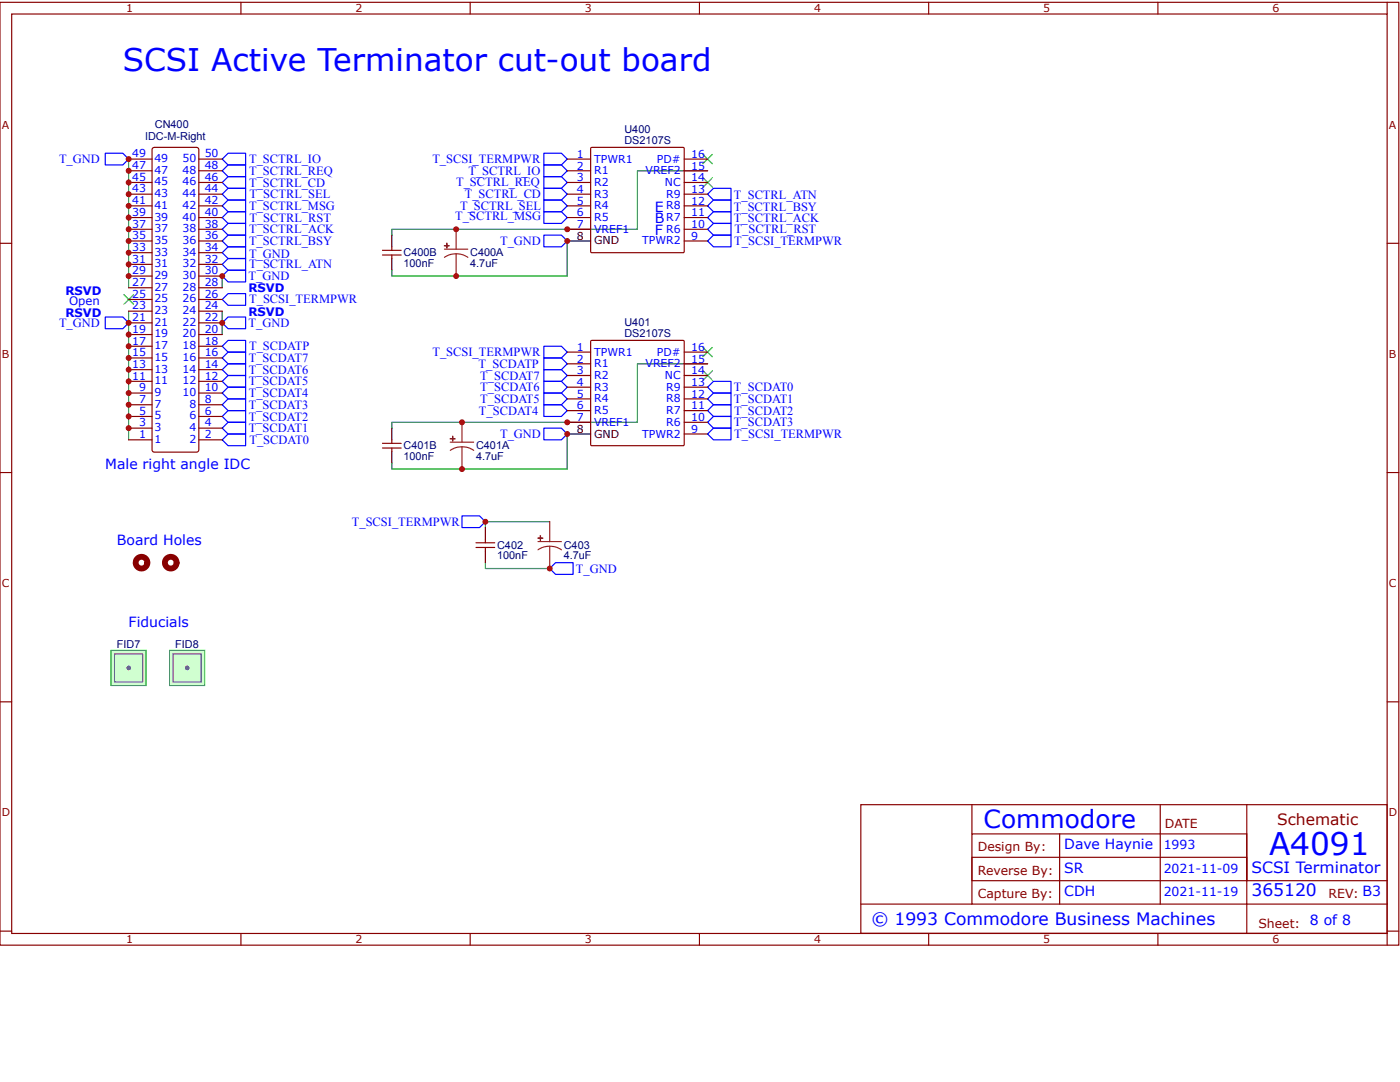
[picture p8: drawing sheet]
<svg xmlns="http://www.w3.org/2000/svg" width="279mm" height="216mm" viewBox="0 0 279 216" stroke-linecap="round" stroke-linejoin="round" font-family="sans-serif">
<defs><g id="words">
<g font-size="6.2" fill="#00f">
<text x="24.5" y="14.2">SCSI Active Terminator cut-out board</text>
<text x="253.3" y="170.6">A4091</text>
</g>
<text font-size="5" fill="#00f" x="196.3" y="165.2">Commodore</text>
<g font-size="3.4" fill="#00f">
<text x="249.8" y="178.8">365120</text>
<text x="173.9" y="184.6">© 1993 Commodore Business Machines</text>
</g>
<text font-size="3.1" fill="#800" x="254.9" y="164.5">Schematic</text>
<text font-size="3.1" fill="#00f" x="249.8" y="174.1">SCSI Terminator</text>
<g font-size="2.8" fill="#00f">
<text x="130.7" y="42.3">E</text>
<text x="130.7" y="46.9">F</text>
<text x="130.7" y="44.6">B</text>
<text x="21" y="93.6">Male right angle IDC</text>
<text x="23.3" y="108.8">Board Holes</text>
<text x="25.7" y="125.1">Fiducials</text>
<text x="212.4" y="169.5">Dave Haynie</text>
<text x="212.4" y="178.8">CDH</text>
<text x="212.4" y="174.1">SR</text>
</g>
<g font-size="2.5" fill="#00f">
<text x="11.8" y="32.6">T_GND</text>
<text x="49.7" y="32.6">T_SCTRL_IO</text>
<text x="49.7" y="34.9">T_SCTRL_REQ</text>
<text x="86.3" y="32.6">T_SCSI_TERMPWR</text>
<text x="93.5" y="34.9">T_SCTRL_IO</text>
<text x="49.7" y="37.3">T_SCTRL_CD</text>
<text x="49.7" y="41.9">T_SCTRL_MSG</text>
<text x="49.8" y="39.6">T_SCTRL_SEL</text>
<text x="91" y="37.1">T_SCTRL_REQ</text>
<text x="91.8" y="41.9">T_SCTRL_SEL</text>
<text x="92.8" y="39.6">T_SCTRL_CD</text>
<text x="146.5" y="39.8">T_SCTRL_ATN</text>
<text x="49.7" y="46.6">T_SCTRL_ACK</text>
<text x="49.8" y="44.2">T_SCTRL_RST</text>
<text x="90.9" y="44">T_SCTRL_MSG</text>
<text x="146.5" y="42.1">T_SCTRL_BSY</text>
<text x="146.5" y="44.2">T_SCTRL_ACK</text>
<text x="146.6" y="46.6">T_SCTRL_RST</text>
<text x="49.7" y="48.9">T_SCTRL_BSY</text>
<text x="49.7" y="51.5">T_GND</text>
<text x="49.7" y="53.6">T_SCTRL_ATN</text>
<text x="99.8" y="48.9">T_GND</text>
<text x="146.5" y="48.9">T_SCSI_TERMPWR</text>
<text x="49.6" y="55.9">T_GND</text>
<text x="11.8" y="65.3">T_GND</text>
<text x="49.6" y="65.3">T_GND</text>
<text x="49.7" y="60.5">T_SCSI_TERMPWR</text>
<text x="49.7" y="69.9">T_SCDATP</text>
<text x="86.3" y="71.1">T_SCSI_TERMPWR</text>
<text x="49.6" y="72.2">T_SCDAT7</text>
<text x="49.6" y="74.6">T_SCDAT6</text>
<text x="49.6" y="76.9">T_SCDAT5</text>
<text x="95.5" y="73.4">T_SCDATP</text>
<text x="95.8" y="75.7">T_SCDAT7</text>
<text x="49.6" y="81.6">T_SCDAT3</text>
<text x="49.6" y="83.9">T_SCDAT2</text>
<text x="49.6" y="79.2">T_SCDAT4</text>
<text x="95.6" y="82.8">T_SCDAT4</text>
<text x="95.8" y="78.1">T_SCDAT6</text>
<text x="95.8" y="80.4">T_SCDAT5</text>
<text x="146.5" y="78.1">T_SCDAT0</text>
<text x="146.5" y="80.4">T_SCDAT1</text>
<text x="146.5" y="82.7">T_SCDAT2</text>
<text x="49.6" y="86.3">T_SCDAT1</text>
<text x="49.8" y="88.6">T_SCDAT0</text>
<text x="99.8" y="87.4">T_GND</text>
<text x="146.5" y="85">T_SCDAT3</text>
<text x="146.5" y="87.4">T_SCSI_TERMPWR</text>
<text x="70.2" y="104.9">T_SCSI_TERMPWR</text>
<text x="114.9" y="114.3">T_GND</text>
<text x="232.2" y="169.5">1993</text>
<text x="232.2" y="174.1">2021-11-09</text>
<text x="232.2" y="178.8">2021-11-19</text>
</g>
<g font-size="2.5" fill="#800">
<text x="232.5" y="165.2">DATE</text>
<text x="195.1" y="169.9">Design By:</text>
<text x="195.1" y="179.2">Capture By:</text>
<text x="195.1" y="174.6">Reverse By:</text>
<text x="265.2" y="179.2">REV: B3</text>
<text x="251.2" y="185.1">Sheet: 8 of 8</text>
</g>
<g font-size="2.3" fill="#00f">
<text x="13.1" y="58.8">RSVD</text>
<text x="49.6" y="58.4">RSVD</text>
<text x="13.1" y="63.3">RSVD</text>
<text x="13.8" y="60.9">Open</text>
<text x="49.6" y="63">RSVD</text>
</g>
<g font-size="2.2" fill="#800">
<text x="25.2" y="2.4">1</text>
<text x="71" y="2.4">2</text>
<text x="116.7" y="2.4">3</text>
<text x="162.5" y="2.4">4</text>
<text x="208.2" y="2.4">5</text>
<text x="254" y="2.4">6</text>
<text x=".4" y="25.7">A</text>
<text x="277.2" y="25.7">A</text>
<text x=".4" y="71.4">B</text>
<text x="277.2" y="71.4">B</text>
<text x=".4" y="117.2">C</text>
<text x="277.2" y="117.2">C</text>
<text x=".4" y="162.9">D</text>
<text x="277.2" y="162.9">D</text>
<text x="25.2" y="188.2">1</text>
<text x="71" y="188.2">2</text>
<text x="116.7" y="188.2">3</text>
<text x="162.5" y="188.2">4</text>
<text x="208.2" y="188.2">5</text>
<text x="254" y="188.2">6</text>
</g>
<g font-size="2.2" fill="#000080">
<text x="29" y="27.8">IDC-M-Right</text>
<text x="30.9" y="25.5">CN400</text>
<text x="124.6" y="28.7">DS2107S</text>
<text x="124.6" y="26.5">U400</text>
<text x="80.5" y="53.4">100nF</text>
<text x="80.5" y="51.1">C400B</text>
<text x="93.8" y="53.4">4.7uF</text>
<text x="93.8" y="51.1">C400A</text>
<text x="124.6" y="65">U401</text>
<text x="124.6" y="67.2">DS2107S</text>
<text x="80.5" y="89.7">C401B</text>
<text x="95" y="89.7">C401A</text>
<text x="80.5" y="91.9">100nF</text>
<text x="95" y="91.9">4.7uF</text>
<text x="99.2" y="111.6">100nF</text>
<text x="99.2" y="109.6">C402</text>
<text x="112.5" y="111.6">4.7uF</text>
<text x="112.5" y="109.5">C403</text>
<text x="23.3" y="129.4">FID7</text>
<text x="35" y="129.4">FID8</text>
</g>
<g font-size="2.2" fill="#00f">
<text x="26.4" y="33.7">47</text>
<text x="26.4" y="31.4">49</text>
<text x="30.8" y="34.7">47</text>
<text x="30.8" y="32.3">49</text>
<text x="36.4" y="34.7">48</text>
<text x="36.4" y="32.3">50</text>
<text x="40.8" y="33.7">48</text>
<text x="40.8" y="31.4">50</text>
<text x="115.1" y="31.5">1</text>
<text x="115.1" y="33.8">2</text>
<text x="118.6" y="32.4">TPWR1</text>
<text x="118.6" y="34.8">R1</text>
<text x="128.8" y="34.8">VREF2</text>
<text x="131.1" y="32.4">PD#</text>
<text x="137.9" y="33.8">15</text>
<text x="137.9" y="31.5">16</text>
<text x="26.4" y="40.7">41</text>
<text x="26.4" y="38.4">43</text>
<text x="26.4" y="36.1">45</text>
<text x="30.8" y="41.7">41</text>
<text x="30.8" y="39.3">43</text>
<text x="30.8" y="37">45</text>
<text x="36.4" y="41.7">42</text>
<text x="36.4" y="39.3">44</text>
<text x="36.4" y="37">46</text>
<text x="40.8" y="40.7">42</text>
<text x="40.8" y="38.4">44</text>
<text x="40.8" y="36.1">46</text>
<text x="115.1" y="36.2">3</text>
<text x="115.1" y="38.5">4</text>
<text x="115.1" y="40.8">5</text>
<text x="118.6" y="37.1">R2</text>
<text x="118.6" y="39.4">R3</text>
<text x="118.6" y="41.8">R4</text>
<text x="132.7" y="37.1">NC</text>
<text x="133" y="41.8">R8</text>
<text x="133" y="39.4">R9</text>
<text x="137.9" y="36.2">14</text>
<text x="137.9" y="40.8">12</text>
<text x="137.9" y="38.5">13</text>
<text x="26.4" y="47.7">35</text>
<text x="26.4" y="45.4">37</text>
<text x="26.4" y="43.1">39</text>
<text x="30.8" y="46.3">37</text>
<text x="30.8" y="44">39</text>
<text x="36.4" y="46.3">38</text>
<text x="36.4" y="44">40</text>
<text x="40.8" y="47.7">36</text>
<text x="40.8" y="45.4">38</text>
<text x="40.8" y="43.1">40</text>
<text x="115.1" y="43.2">6</text>
<text x="115.1" y="45.5">7</text>
<text x="118.6" y="44.1">R5</text>
<text x="118.6" y="46.5">VREF1</text>
<text x="133" y="46.5">R6</text>
<text x="133" y="44.1">R7</text>
<text x="137.9" y="47.9">9</text>
<text x="137.9" y="45.5">10</text>
<text x="137.9" y="43.2">11</text>
<text x="26.4" y="52.4">31</text>
<text x="26.4" y="50.1">33</text>
<text x="30.8" y="53.3">31</text>
<text x="30.8" y="51">33</text>
<text x="30.8" y="48.7">35</text>
<text x="36.4" y="53.3">32</text>
<text x="36.4" y="51">34</text>
<text x="36.4" y="48.7">36</text>
<text x="40.8" y="52.4">32</text>
<text x="40.8" y="50.1">34</text>
<text x="128.1" y="48.8">TPWR2</text>
<text x="26.4" y="59.4">25</text>
<text x="26.4" y="57.1">27</text>
<text x="26.4" y="54.7">29</text>
<text x="30.8" y="58">27</text>
<text x="30.8" y="55.7">29</text>
<text x="36.4" y="58">28</text>
<text x="36.4" y="55.7">30</text>
<text x="40.8" y="59.4">26</text>
<text x="40.8" y="57.1">28</text>
<text x="40.8" y="54.7">30</text>
<text x="26.4" y="64.1">21</text>
<text x="26.4" y="61.7">23</text>
<text x="30.8" y="65">21</text>
<text x="30.8" y="62.7">23</text>
<text x="30.8" y="60.3">25</text>
<text x="36.4" y="65">22</text>
<text x="36.4" y="62.7">24</text>
<text x="36.4" y="60.3">26</text>
<text x="40.8" y="64.1">22</text>
<text x="40.8" y="61.7">24</text>
<text x="26.4" y="71.1">15</text>
<text x="26.4" y="68.7">17</text>
<text x="26.4" y="66.4">19</text>
<text x="30.8" y="69.7">17</text>
<text x="30.8" y="67.3">19</text>
<text x="36.4" y="69.7">18</text>
<text x="36.4" y="67.3">20</text>
<text x="40.8" y="71.1">16</text>
<text x="40.8" y="68.7">18</text>
<text x="40.8" y="66.4">20</text>
<text x="115.1" y="70">1</text>
<text x="118.6" y="71">TPWR1</text>
<text x="131.1" y="71">PD#</text>
<text x="137.9" y="70">16</text>
<text x="26.4" y="75.7">11</text>
<text x="26.4" y="73.4">13</text>
<text x="30.8" y="76.7">11</text>
<text x="30.8" y="74.3">13</text>
<text x="30.8" y="72">15</text>
<text x="36.4" y="76.7">12</text>
<text x="36.4" y="74.3">14</text>
<text x="36.4" y="72">16</text>
<text x="40.8" y="75.7">12</text>
<text x="40.8" y="73.4">14</text>
<text x="115.1" y="72.4">2</text>
<text x="115.1" y="74.7">3</text>
<text x="115.1" y="77">4</text>
<text x="118.6" y="73.3">R1</text>
<text x="118.6" y="75.6">R2</text>
<text x="118.6" y="78">R3</text>
<text x="128.8" y="73.3">VREF2</text>
<text x="132.7" y="75.6">NC</text>
<text x="133" y="78">R9</text>
<text x="137.9" y="74.7">14</text>
<text x="137.9" y="77">13</text>
<text x="137.9" y="72.4">15</text>
<text x="27.8" y="82.7">5</text>
<text x="27.8" y="80.4">7</text>
<text x="27.8" y="78.1">9</text>
<text x="30.8" y="83.7">5</text>
<text x="30.8" y="81.3">7</text>
<text x="30.8" y="79">9</text>
<text x="36.4" y="79">10</text>
<text x="37.8" y="83.7">6</text>
<text x="37.8" y="81.3">8</text>
<text x="40.8" y="82.7">6</text>
<text x="40.8" y="80.4">8</text>
<text x="40.8" y="78.1">10</text>
<text x="115.1" y="79.4">5</text>
<text x="115.1" y="81.7">6</text>
<text x="118.6" y="80.3">R4</text>
<text x="118.6" y="82.6">R5</text>
<text x="133" y="82.6">R7</text>
<text x="133" y="80.3">R8</text>
<text x="137.9" y="81.7">11</text>
<text x="137.9" y="79.4">12</text>
<text x="27.8" y="87.4">1</text>
<text x="27.8" y="85.1">3</text>
<text x="30.8" y="88.3">1</text>
<text x="30.8" y="86">3</text>
<text x="37.8" y="88.3">2</text>
<text x="37.8" y="86">4</text>
<text x="40.8" y="87.4">2</text>
<text x="40.8" y="85.1">4</text>
<text x="115.1" y="84">7</text>
<text x="118.6" y="85">VREF1</text>
<text x="128.1" y="87.3">TPWR2</text>
<text x="133" y="85">R6</text>
<text x="137.9" y="86.4">9</text>
<text x="137.9" y="84">10</text>
</g>
<g font-size="2.2">
<text x="115.1" y="47.9">8</text>
<text x="118.6" y="48.8">GND</text>
<text x="115.1" y="86.4">8</text>
<text x="118.6" y="87.3">GND</text>
</g>
</g></defs>
<g fill="none" stroke="#800" stroke-width=".23">
<path d="M0 .5h279.2v188.1h-279.2zM2.3 2.8h274.5v183.5h-274.5zM48.1 .5v2.3M93.8 .5v2.3M139.6 .5v2.3M185.3 .5v2.3M231.1 .5v2.3M276.8 .5v2.3M0 48.5h2.3M276.8 48.5h2.4M113.2 70.3h4.7M113.2 72.6h4.7"/>
<path d="M113.2 74.9h4.7M113.2 77.3h4.7M113.2 79.6h4.7M117.9 68h18.6v20.9h-18.6zM136.5 70.3h4.7M136.5 72.6h4.7M136.5 74.9h4.7M136.5 77.3h4.7M136.5 79.6h4.7M0 94.3h2.3M113.2 81.9h4.7M113.2 84.3h4.7"/>
<path d="M136.5 81.9h4.7M136.5 84.3h4.7M136.5 86.6h4.7M276.8 94.3h2.4M0 140h2.3M276.8 140h2.4M171.8 160.6h105v25.6h-105zM194 166.4h54.8v14h-54.8zM194 171.1h54.8v4.6h-54.8zM194 160.6v5.8M211.5 166.4v14M231.5 160.6v19.8"/>
<path d="M248.8 160.6v15.1h28M0 185.8h2.3M48.1 186.3v2.3M93.8 186.3v2.3M139.6 186.3v2.3M171.8 180.4h22.2M185.3 186.3v2.3M231.1 186.3v2.3M276.8 186.3v2.3M276.8 185.8h2.4M276.8 180.4h-28v5.8"/>
</g>
<g fill="#000">
<path d="M140.3 35.5l1.9 1.8zM142.2 35.5l-1.9 1.8z"/>
<path d="M140.3 30.8l1.9 1.9zM142.2 30.8l-1.9 1.9z"/>
<path d="M24.7 60.7l1.9-1.9zM24.7 58.8l1.9 1.9z"/>
<path d="M140.3 69.3l1.9 1.9zM142.2 69.3l-1.9 1.9z"/>
<path d="M142.2 74l-1.9 1.9zM140.3 74l1.9 1.9z"/>
</g>
<path d="M140.3 35.5l1.9 1.8M140.3 30.8l1.9 1.9M142.2 35.5l-1.9 1.8M142.2 30.8l-1.9 1.9M24.7 58.8l1.9 1.9M26.6 58.8l-1.9 1.9M140.3 74l1.9 1.9M140.3 69.3l1.9 1.9M142.2 74l-1.9 1.9M142.2 69.3l-1.9 1.9" fill="none" stroke="#3c3" stroke-width=".23"/>
<g fill="none" stroke="#00f" stroke-width=".23">
<path d="M21 30.6h3.5l1.2 1.1-1.2 1.2h-3.5zM44.3 36.4l1.2-1.2h3.5v2.4h-3.5zM44.3 38.7l1.2-1.1h3.5v2.3h-3.5zM45.5 30.6h3.5v2.3h-3.5l-1.2-1.2zM45.5 32.9h3.5v2.3h-3.5l-1.2-1.1zM108.5 39.9h3.5l1.2 1.2-1.2 1.1h-3.5zM108.5 30.6h3.5l1.2 1.1-1.2 1.2h-3.5zM108.5 37.6h3.5l1.2 1.1-1.2 1.2h-3.5zM108.5 35.2h3.5l1.2 1.2-1.2 1.2h-3.5zM108.5 32.9h3.5l1.2 1.2-1.2 1.1h-3.5zM142.4 39.9h3.5v2.3h-3.5l-1.2-1.1zM142.4 37.6h3.5v2.3h-3.5l-1.2-1.2z"/>
<path d="M44.3 59.8l1.2-1.2h3.5v2.3h-3.5zM44.3 43.4l1.2-1.2h3.5v2.4h-3.5zM44.3 41.1l1.2-1.2h3.5v2.3h-3.5zM45.5 51.6h3.5v2.3h-3.5l-1.2-1.1zM45.5 44.6h3.5v2.3h-3.5l-1.2-1.2zM45.5 46.9h3.5v2.4h-3.5l-1.2-1.2zM45.5 49.3h3.5v2.3h-3.5l-1.2-1.2zM45.5 53.9h3.5v2.4h-3.5l-1.2-1.2zM108.5 46.9h3.5l1.2 1.2-1.2 1.2h-3.5zM108.5 42.2h3.5l1.2 1.2-1.2 1.2h-3.5zM142.4 46.9h3.5v2.4h-3.5l-1.2-1.2zM142.4 44.6h3.5v2.3h-3.5l-1.2-1.2z"/>
<path d="M142.4 42.2h3.5v2.4h-3.5l-1.2-1.2zM21 63.3h3.5l1.2 1.1-1.2 1.2h-3.5zM45.5 67.9h3.5v2.4h-3.5l-1.2-1.2zM45.5 70.3h3.5v2.3h-3.5l-1.2-1.2zM45.5 72.6h3.5v2.3h-3.5l-1.2-1.1zM45.5 74.9h3.5v2.4h-3.5l-1.2-1.2zM45.5 77.3h3.5v2.3h-3.5l-1.2-1.2zM45.5 79.6h3.5v2.3h-3.5l-1.2-1.1zM45.5 63.3h3.5v2.3h-3.5l-1.2-1.2zM108.5 78.4h3.5l1.2 1.2-1.2 1.2h-3.5zM108.5 76.1h3.5l1.2 1.2-1.2 1.1h-3.5zM108.5 73.8h3.5l1.2 1.1-1.2 1.2h-3.5z"/>
<path d="M108.5 69.1h3.5l1.2 1.2-1.2 1.1h-3.5zM108.5 71.4h3.5l1.2 1.2-1.2 1.2h-3.5zM141.2 77.3l1.2-1.2h3.5v2.3h-3.5zM142.4 78.4h3.5v2.4h-3.5l-1.2-1.2zM45.5 81.9h3.5v2.4h-3.5l-1.2-1.2zM45.5 84.3h3.5v2.3h-3.5l-1.2-1.2zM45.5 86.6h3.5v2.3h-3.5l-1.2-1.1zM108.5 85.4h3.5l1.2 1.2-1.2 1.2h-3.5zM108.5 80.8h3.5l1.2 1.1-1.2 1.2h-3.5zM141.2 84.3l1.2-1.2h3.5v2.3h-3.5zM141.2 81.9l1.2-1.1h3.5v2.3h-3.5zM142.4 85.4h3.5v2.4h-3.5l-1.2-1.2z"/>
<path d="M92.2 102.9h3.5l1.2 1.2-1.2 1.2h-3.5zM109.7 113.4l1.2-1.1h3.5v2.3h-3.5z"/>
</g>
<path d="M25.7 31.7v25.7M141.2 34.1h-14v11.6h-49v1.2M44.3 55.1v2.3M113.2 48.1v7h-35v-1.2M25.7 62.1v25.7M44.3 62.1v4.7M141.2 72.6h-14v11.7h-49v1.1M113.2 86.6v7h-35v-1.2M96.9 112.3v1.1h12.8M109.7 104.1h-12.8v1.2" fill="none" stroke="#080" stroke-width=".23"/>
<path d="M113.2 86.6h4.7" fill="none" stroke="#000" stroke-width=".23"/>
<path d="M89.9 88.2h4.6M92.2 89.2a3.8 3.8 0 0 1 2.3 .7M92.2 89.2a3.8 3.8 0 0 0-2.3 .7M92.2 84.3v3.9M92.2 89.2v4.4" fill="none" stroke="#8d2323" stroke-width=".23"/>
<path d="M89.9 87.5l.9 .1z" fill="#8d2323"/>
<path d="M89.9 87.5l.9 .1z" fill="none" stroke="#8d2323" stroke-width=".23"/>
<path d="M90.3 87.1l.1 .9z" fill="#8d2323"/>
<path d="M88.7 49.7h4.7M91 50.7a3.8 3.8 0 0 1 2.4 .7M91 50.7a3.8 3.8 0 0 0-2.3 .7M91 45.7v4M91 50.7v4.4M90.3 87.1l.1 .9z" fill="none" stroke="#8d2323" stroke-width=".23"/>
<path d="M76.3 89.4h3.8M76.3 88.5h3.8M78.2 87.8v.7M78.2 89.4v.7" fill="none" stroke="#800" stroke-width=".23"/>
<path d="M78.2 85.4v2.4M78.2 90.1v2.3" fill="none" stroke="#000" stroke-width=".23"/>
<path d="M88.7 49h.9z" fill="#8d2323"/>
<path d="M88.7 49h.9z" fill="none" stroke="#8d2323" stroke-width=".23"/>
<path d="M89.2 48.6v.9z" fill="#8d2323"/>
<path d="M89.2 48.6v.9zM107.4 108.1h4.6M109.7 109a3.8 3.8 0 0 1 2.3 .7M109.7 109a3.8 3.8 0 0 0-2.3 .7M109.7 104.1v4M109.7 109v4.4" fill="none" stroke="#8d2323" stroke-width=".23"/>
<g fill="none" stroke="#800" stroke-width=".23">
<path d="M113.2 31.7h4.7M113.2 34.1h4.7M113.2 36.4h4.7M113.2 38.7h4.7M117.9 29.5h18.6v20.8h-18.6zM136.5 31.7h4.7M136.5 34.1h4.7M136.5 36.4h4.7M136.5 38.7h4.7M76.3 50.9h3.8M76.3 50h3.8M78.2 49.3v.7"/>
<path d="M78.2 50.9v.7M113.2 41.1h4.7M113.2 43.4h4.7M113.2 45.7h4.7M136.5 41.1h4.7M136.5 43.4h4.7M136.5 45.7h4.7M136.5 48.1h4.7M95 109.2h3.7M95 108.3h3.7M96.9 107.6v.7M96.9 109.2v.7"/>
</g>
<path d="M78.2 46.9v2.4M78.2 51.6v2.3M113.2 48.1h4.7M96.9 105.3v2.3M96.9 109.9v2.4" fill="none" stroke="#000" stroke-width=".23"/>
<path d="M107.4 107.4h.9z" fill="#8d2323"/>
<path d="M107.4 107.4h.9z" fill="none" stroke="#8d2323" stroke-width=".23"/>
<path d="M107.8 106.9l.1 .9z" fill="#8d2323"/>
<path d="M107.8 106.9l.1 .9z" fill="none" stroke="#8d2323" stroke-width=".23"/>
<path d="M29.4 112.3a1.17 1.17 0 0 0-1.7-1.1 1.17 1.17 0 0 0-.1 2 1.17 1.17 0 0 0 1.8-.8M35.2 112.3a1.17 1.17 0 0 0-1.7-1.1 1.17 1.17 0 0 0-.1 2 1.17 1.17 0 0 0 1.8-.8" fill="none" stroke="#840000" stroke-width="1.2"/>
<g fill="none" stroke="#800" stroke-width=".23">
<path d="M25.7 38.7h4.6M25.7 36.4h4.6M25.7 34.1h4.6M25.7 31.7h4.6M30.5 29.5l.3-.1h8.4l.3 .1 .2 .3v59.9l-.1 .3-.3 .2h-8.5l-.2-.1-.2-.3-.1-59.9zM39.7 38.7h4.6M39.7 36.4h4.6M39.7 34.1h4.6M39.7 31.7h4.6M25.7 59.8h4.6M25.7 57.4h4.6M25.7 55.1h4.6"/>
<path d="M25.7 52.8h4.6M25.7 50.4h4.6M25.7 48.1h4.6M25.7 45.7h4.6M25.7 43.4h4.6M25.7 41.1h4.6M39.7 59.8h4.6M39.7 57.4h4.6M39.7 55.1h4.6M39.7 52.8h4.6M39.7 50.4h4.6M39.7 48.1h4.6"/>
<path d="M39.7 45.7h4.6M39.7 43.4h4.6M39.7 41.1h4.6M25.7 78.4h4.6M25.7 76.1h4.6M25.7 73.8h4.6M25.7 71.4h4.6M25.7 69.1h4.6M25.7 66.8h4.6M25.7 64.4h4.6M25.7 62.1h4.6M39.7 78.4h4.6"/>
<path d="M39.7 76.1h4.6M39.7 73.8h4.6M39.7 71.4h4.6M39.7 69.1h4.6M39.7 66.8h4.6M39.7 64.4h4.6M39.7 62.1h4.6M25.7 87.8h4.6M25.7 85.4h4.6M25.7 83.1h4.6M25.7 80.8h4.6M39.7 87.8h4.6"/>
<path d="M39.7 85.4h4.6M39.7 83.1h4.6M39.7 80.8h4.6"/>
</g>
<path d="M22.2 129.8h7v7h-7z" fill="#d0ffd0"/>
<path d="M22.2 129.8h7v7h-7z" fill="none" stroke="#0c3" stroke-width=".23"/>
<circle cx="25.7" cy="133.3" r=".23" fill="#c0c0c0"/>
<circle cx="25.7" cy="133.3" r=".23" fill="none" stroke="#666" stroke-width=".47"/>
<path d="M22.9 130.5h5.6v5.6h-5.6z" fill="none" stroke="#666" stroke-width=".23"/>
<path d="M33.8 129.8h7v7h-7z" fill="#d0ffd0"/>
<path d="M33.8 129.8h7v7h-7z" fill="none" stroke="#0c3" stroke-width=".23"/>
<circle cx="37.3" cy="133.3" r=".23" fill="#c0c0c0"/>
<circle cx="37.3" cy="133.3" r=".23" fill="none" stroke="#666" stroke-width=".47"/>
<path d="M34.5 130.5h5.6v5.6h-5.6z" fill="none" stroke="#666" stroke-width=".23"/>
<g fill="#c00">
<circle cx="113.2" cy="48.1" r=".58"/>
<circle cx="44.3" cy="64.4" r=".58"/>
<circle cx="25.7" cy="64.4" r=".58"/>
<circle cx="91" cy="55.1" r=".58"/>
<circle cx="113.2" cy="84.3" r=".58"/>
<circle cx="92.2" cy="84.3" r=".58"/>
<circle cx="113.2" cy="86.6" r=".58"/>
<circle cx="92.2" cy="93.6" r=".58"/>
<circle cx="91" cy="45.7" r=".58"/>
<circle cx="113.2" cy="45.7" r=".58"/>
<circle cx="96.9" cy="104.1" r=".58"/>
<circle cx="109.7" cy="113.4" r=".58"/>
<circle cx="25.7" cy="85.4" r=".58"/>
<circle cx="25.7" cy="83.1" r=".58"/>
<circle cx="25.7" cy="80.8" r=".58"/>
<circle cx="25.7" cy="78.4" r=".58"/>
<circle cx="25.7" cy="76.1" r=".58"/>
<circle cx="25.7" cy="73.8" r=".58"/>
<circle cx="25.7" cy="71.4" r=".58"/>
<circle cx="25.7" cy="69.1" r=".58"/>
<circle cx="25.7" cy="66.8" r=".58"/>
<circle cx="25.7" cy="55.1" r=".58"/>
<circle cx="44.3" cy="55.1" r=".58"/>
<circle cx="25.7" cy="52.8" r=".58"/>
<circle cx="25.7" cy="50.4" r=".58"/>
<circle cx="25.7" cy="48.1" r=".58"/>
<circle cx="25.7" cy="45.7" r=".58"/>
<circle cx="25.7" cy="43.4" r=".58"/>
<circle cx="25.7" cy="41.1" r=".58"/>
<circle cx="25.7" cy="38.7" r=".58"/>
<circle cx="25.7" cy="36.4" r=".58"/>
<circle cx="25.7" cy="34.1" r=".58"/>
<circle cx="25.7" cy="31.7" r=".58"/>
</g>
<use href="#words"/>
</svg>
